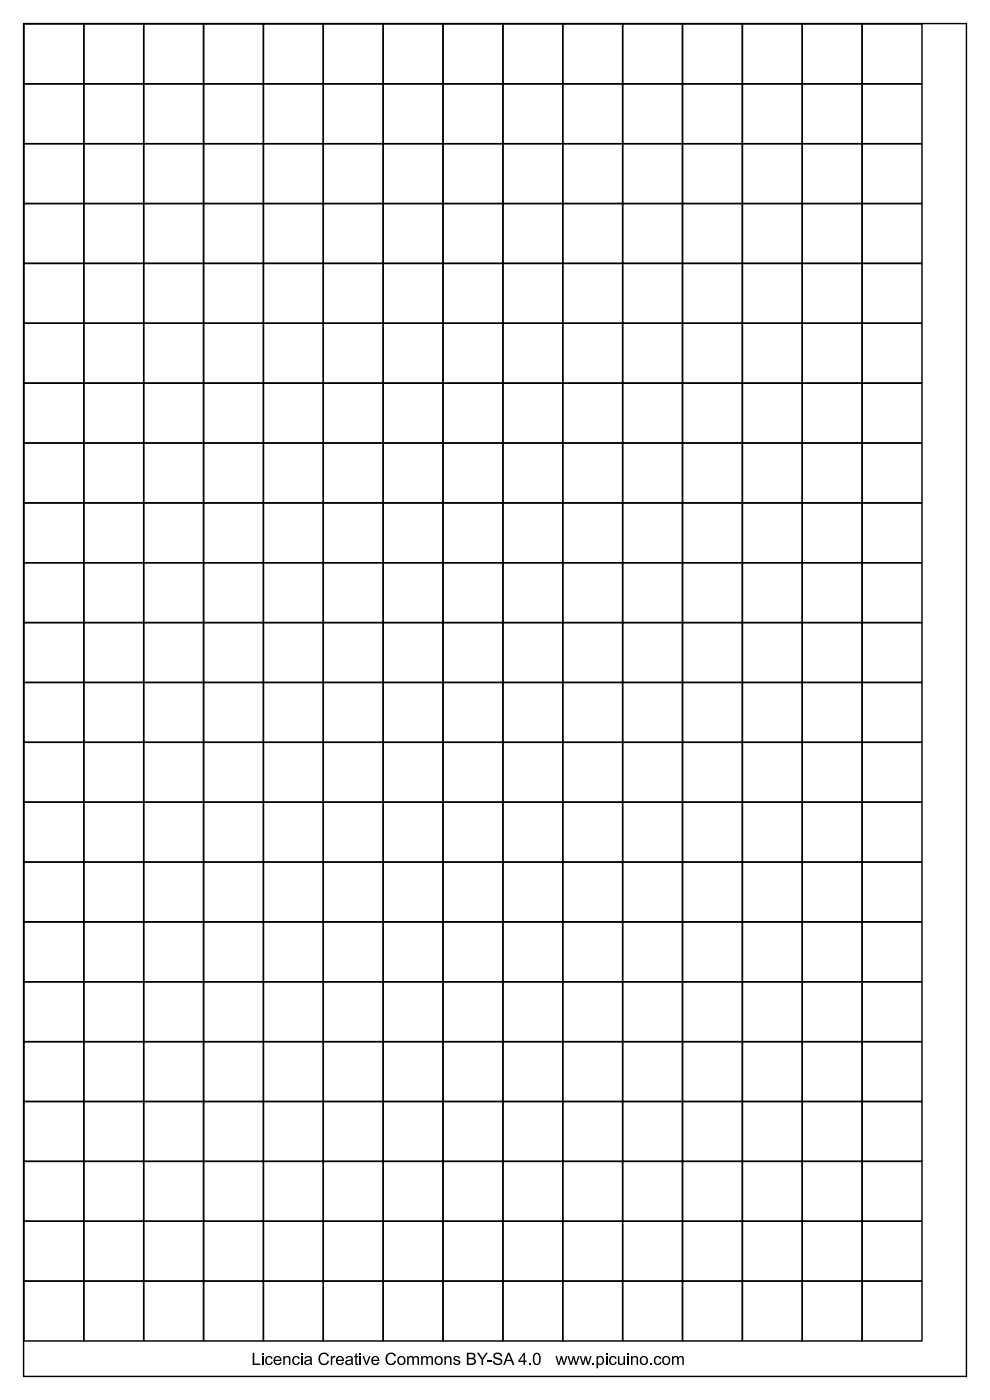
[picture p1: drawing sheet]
<svg xmlns="http://www.w3.org/2000/svg" width="210mm" height="297mm" viewBox="0 0 210 297" stroke-linecap="round" stroke-linejoin="round" font-family="sans-serif">
<defs><g id="words">
<g font-size="3.5">
<text x="53.3" y="290">Licencia Creative Commons BY-SA4.0</text>
<text x="117.8" y="290">www.picuino.com</text>
</g>
</g></defs>
<g fill="none" stroke="#000" stroke-width=".3">
<path d="M5 5h200v287h-200zM5.1 5.1h12.7v12.7h-12.7zM5.1 17.8h12.7v12.7h-12.7zM17.8 17.8h12.7v12.7h-12.7zM17.8 5.1h12.7v12.7h-12.7zM30.5 17.8h12.7v12.7h-12.7zM30.5 5.1h12.7v12.7h-12.7zM43.2 5.1h12.7v12.7h-12.7zM43.2 17.8h12.7v12.7h-12.7zM55.9 5.1h12.7v12.7h-12.7zM55.9 17.8h12.7v12.7h-12.7zM68.6 5.1h12.7v12.7h-12.7z"/>
<path d="M68.6 17.8h12.7v12.7h-12.7zM81.3 17.8h12.7v12.7h-12.7zM81.3 5.1h12.7v12.7h-12.7zM94 17.8h12.7v12.7h-12.7zM94 5.1h12.7v12.7h-12.7zM106.7 5.1h12.7v12.7h-12.7zM106.7 17.8h12.7v12.7h-12.7zM119.4 17.8h12.7v12.7h-12.7zM119.4 5.1h12.7v12.7h-12.7zM132.1 17.8h12.7v12.7h-12.7zM132.1 5.1h12.7v12.7h-12.7zM144.8 5.1h12.7v12.7h-12.7z"/>
<path d="M144.8 17.8h12.7v12.7h-12.7zM157.5 17.8h12.7v12.7h-12.7zM157.5 5.1h12.7v12.7h-12.7zM170.2 17.8h12.7v12.7h-12.7zM170.2 5.1h12.7v12.7h-12.7zM182.9 17.8h12.7v12.7h-12.7zM182.9 5.1h12.7v12.7h-12.7zM5.1 30.5h12.7v12.7h-12.7zM17.8 30.5h12.7v12.7h-12.7zM30.5 30.5h12.7v12.7h-12.7zM43.2 30.5h12.7v12.7h-12.7zM55.9 30.5h12.7v12.7h-12.7z"/>
<path d="M68.6 30.5h12.7v12.7h-12.7zM81.3 30.5h12.7v12.7h-12.7zM94 30.5h12.7v12.7h-12.7zM106.7 30.5h12.7v12.7h-12.7zM119.4 30.5h12.7v12.7h-12.7zM132.1 30.5h12.7v12.7h-12.7zM144.8 30.5h12.7v12.7h-12.7zM157.5 30.5h12.7v12.7h-12.7zM170.2 30.5h12.7v12.7h-12.7zM182.9 30.5h12.7v12.7h-12.7zM5.1 55.9h12.7v12.7h-12.7zM5.1 43.2h12.7v12.7h-12.7z"/>
<path d="M17.8 55.9h12.7v12.7h-12.7zM17.8 43.2h12.7v12.7h-12.7zM30.5 55.9h12.7v12.7h-12.7zM30.5 43.2h12.7v12.7h-12.7zM43.2 43.2h12.7v12.7h-12.7zM43.2 55.9h12.7v12.7h-12.7zM55.9 43.2h12.7v12.7h-12.7zM55.9 55.9h12.7v12.7h-12.7zM68.6 55.9h12.7v12.7h-12.7zM68.6 43.2h12.7v12.7h-12.7zM81.3 55.9h12.7v12.7h-12.7zM81.3 43.2h12.7v12.7h-12.7z"/>
<path d="M94 55.9h12.7v12.7h-12.7zM94 43.2h12.7v12.7h-12.7zM106.7 43.2h12.7v12.7h-12.7zM106.7 55.9h12.7v12.7h-12.7zM119.4 43.2h12.7v12.7h-12.7zM119.4 55.9h12.7v12.7h-12.7zM132.1 43.2h12.7v12.7h-12.7zM132.1 55.9h12.7v12.7h-12.7zM144.8 55.9h12.7v12.7h-12.7zM144.8 43.2h12.7v12.7h-12.7zM157.5 43.2h12.7v12.7h-12.7zM157.5 55.9h12.7v12.7h-12.7z"/>
<path d="M170.2 43.2h12.7v12.7h-12.7zM170.2 55.9h12.7v12.7h-12.7zM182.9 43.2h12.7v12.7h-12.7zM182.9 55.9h12.7v12.7h-12.7zM5.1 68.6h12.7v12.7h-12.7zM17.8 68.6h12.7v12.7h-12.7zM30.5 68.6h12.7v12.7h-12.7zM43.2 68.6h12.7v12.7h-12.7zM55.9 68.6h12.7v12.7h-12.7zM68.6 68.6h12.7v12.7h-12.7zM81.3 68.6h12.7v12.7h-12.7zM94 68.6h12.7v12.7h-12.7z"/>
<path d="M106.7 68.6h12.7v12.7h-12.7zM119.4 68.6h12.7v12.7h-12.7zM132.1 68.6h12.7v12.7h-12.7zM144.8 68.6h12.7v12.7h-12.7zM157.5 68.6h12.7v12.7h-12.7zM170.2 68.6h12.7v12.7h-12.7zM182.9 68.6h12.7v12.7h-12.7zM5.1 94h12.7v12.7h-12.7zM5.1 81.3h12.7v12.7h-12.7zM17.8 94h12.7v12.7h-12.7zM17.8 81.3h12.7v12.7h-12.7zM30.5 94h12.7v12.7h-12.7z"/>
<path d="M30.5 81.3h12.7v12.7h-12.7zM43.2 94h12.7v12.7h-12.7zM43.2 81.3h12.7v12.7h-12.7zM55.9 94h12.7v12.7h-12.7zM55.9 81.3h12.7v12.7h-12.7zM68.6 94h12.7v12.7h-12.7zM68.6 81.3h12.7v12.7h-12.7zM81.3 94h12.7v12.7h-12.7zM81.3 81.3h12.7v12.7h-12.7zM94 94h12.7v12.7h-12.7zM94 81.3h12.7v12.7h-12.7zM106.7 94h12.7v12.7h-12.7z"/>
<path d="M106.7 81.3h12.7v12.7h-12.7zM119.4 81.3h12.7v12.7h-12.7zM119.4 94h12.7v12.7h-12.7zM132.1 94h12.7v12.7h-12.7zM132.1 81.3h12.7v12.7h-12.7zM144.8 94h12.7v12.7h-12.7zM144.8 81.3h12.7v12.7h-12.7zM157.5 94h12.7v12.7h-12.7zM157.5 81.3h12.7v12.7h-12.7zM170.2 81.3h12.7v12.7h-12.7zM170.2 94h12.7v12.7h-12.7zM182.9 94h12.7v12.7h-12.7z"/>
<path d="M182.9 81.3h12.7v12.7h-12.7zM5.1 119.4h12.7v12.7h-12.7zM5.1 106.7h12.7v12.7h-12.7zM17.8 106.7h12.7v12.7h-12.7zM17.8 119.4h12.7v12.7h-12.7zM30.5 119.4h12.7v12.7h-12.7zM30.5 106.7h12.7v12.7h-12.7zM43.2 119.4h12.7v12.7h-12.7zM43.2 106.7h12.7v12.7h-12.7zM55.9 119.4h12.7v12.7h-12.7zM55.9 106.7h12.7v12.7h-12.7zM68.6 119.4h12.7v12.7h-12.7z"/>
<path d="M68.6 106.7h12.7v12.7h-12.7zM81.3 119.4h12.7v12.7h-12.7zM81.3 106.7h12.7v12.7h-12.7zM94 119.4h12.7v12.7h-12.7zM94 106.7h12.7v12.7h-12.7zM106.7 119.4h12.7v12.7h-12.7zM106.7 106.7h12.7v12.7h-12.7zM119.4 119.4h12.7v12.7h-12.7zM119.4 106.7h12.7v12.7h-12.7zM132.1 106.7h12.7v12.7h-12.7zM132.1 119.4h12.7v12.7h-12.7zM144.8 119.4h12.7v12.7h-12.7z"/>
<path d="M144.8 106.7h12.7v12.7h-12.7zM157.5 106.7h12.7v12.7h-12.7zM157.5 119.4h12.7v12.7h-12.7zM170.2 106.7h12.7v12.7h-12.7zM170.2 119.4h12.7v12.7h-12.7zM182.9 106.7h12.7v12.7h-12.7zM182.9 119.4h12.7v12.7h-12.7zM5.1 132.1h12.7v12.7h-12.7zM17.8 132.1h12.7v12.7h-12.7zM30.5 132.1h12.7v12.7h-12.7zM43.2 132.1h12.7v12.7h-12.7zM55.9 132.1h12.7v12.7h-12.7z"/>
<path d="M68.6 132.1h12.7v12.7h-12.7zM81.3 132.1h12.7v12.7h-12.7zM94 132.1h12.7v12.7h-12.7zM106.7 132.1h12.7v12.7h-12.7zM119.4 132.1h12.7v12.7h-12.7zM132.1 132.1h12.7v12.7h-12.7zM144.8 132.1h12.7v12.7h-12.7zM157.5 132.1h12.7v12.7h-12.7zM170.2 132.1h12.7v12.7h-12.7zM182.9 132.1h12.7v12.7h-12.7zM5.1 157.5h12.7v12.7h-12.7zM5.1 144.8h12.7v12.7h-12.7z"/>
<path d="M17.8 144.8h12.7v12.7h-12.7zM17.8 157.5h12.7v12.7h-12.7zM30.5 157.5h12.7v12.7h-12.7zM30.5 144.8h12.7v12.7h-12.7zM43.2 157.5h12.7v12.7h-12.7zM43.2 144.8h12.7v12.7h-12.7zM55.9 144.8h12.7v12.7h-12.7zM55.9 157.5h12.7v12.7h-12.7zM68.6 144.8h12.7v12.7h-12.7zM68.6 157.5h12.7v12.7h-12.7zM81.3 157.5h12.7v12.7h-12.7zM81.3 144.8h12.7v12.7h-12.7z"/>
<path d="M94 157.5h12.7v12.7h-12.7zM94 144.8h12.7v12.7h-12.7zM106.7 157.5h12.7v12.7h-12.7zM106.7 144.8h12.7v12.7h-12.7zM119.4 157.5h12.7v12.7h-12.7zM119.4 144.8h12.7v12.7h-12.7zM132.1 157.5h12.7v12.7h-12.7zM132.1 144.8h12.7v12.7h-12.7zM144.8 157.5h12.7v12.7h-12.7zM144.8 144.8h12.7v12.7h-12.7zM157.5 157.5h12.7v12.7h-12.7zM157.5 144.8h12.7v12.7h-12.7z"/>
<path d="M170.2 157.5h12.7v12.7h-12.7zM170.2 144.8h12.7v12.7h-12.7zM182.9 157.5h12.7v12.7h-12.7zM182.9 144.8h12.7v12.7h-12.7zM5.1 170.2h12.7v12.7h-12.7zM17.8 170.2h12.7v12.7h-12.7zM30.5 170.2h12.7v12.7h-12.7zM43.2 170.2h12.7v12.7h-12.7zM55.9 170.2h12.7v12.7h-12.7zM68.6 170.2h12.7v12.7h-12.7zM81.3 170.2h12.7v12.7h-12.7zM94 170.2h12.7v12.7h-12.7z"/>
<path d="M106.7 170.2h12.7v12.7h-12.7zM119.4 170.2h12.7v12.7h-12.7zM132.1 170.2h12.7v12.7h-12.7zM144.8 170.2h12.7v12.7h-12.7zM157.5 170.2h12.7v12.7h-12.7zM170.2 170.2h12.7v12.7h-12.7zM182.9 170.2h12.7v12.7h-12.7zM5.1 195.6h12.7v12.7h-12.7zM5.1 182.9h12.7v12.7h-12.7zM17.8 195.6h12.7v12.7h-12.7zM17.8 182.9h12.7v12.7h-12.7zM30.5 195.6h12.7v12.7h-12.7z"/>
<path d="M30.5 182.9h12.7v12.7h-12.7zM43.2 182.9h12.7v12.7h-12.7zM43.2 195.6h12.7v12.7h-12.7zM55.9 195.6h12.7v12.7h-12.7zM55.9 182.9h12.7v12.7h-12.7zM68.6 195.6h12.7v12.7h-12.7zM68.6 182.9h12.7v12.7h-12.7zM81.3 195.6h12.7v12.7h-12.7zM81.3 182.9h12.7v12.7h-12.7zM94 182.9h12.7v12.7h-12.7zM94 195.6h12.7v12.7h-12.7zM106.7 195.6h12.7v12.7h-12.7z"/>
<path d="M106.7 182.9h12.7v12.7h-12.7zM119.4 182.9h12.7v12.7h-12.7zM119.4 195.6h12.7v12.7h-12.7zM132.1 195.6h12.7v12.7h-12.7zM132.1 182.9h12.7v12.7h-12.7zM144.8 182.9h12.7v12.7h-12.7zM144.8 195.6h12.7v12.7h-12.7zM157.5 182.9h12.7v12.7h-12.7zM157.5 195.6h12.7v12.7h-12.7zM170.2 195.6h12.7v12.7h-12.7zM170.2 182.9h12.7v12.7h-12.7zM182.9 195.6h12.7v12.7h-12.7z"/>
<path d="M182.9 182.9h12.7v12.7h-12.7zM5.1 208.3h12.7v12.7h-12.7zM17.8 208.3h12.7v12.7h-12.7zM30.5 208.3h12.7v12.7h-12.7zM43.2 208.3h12.7v12.7h-12.7zM55.9 208.3h12.7v12.7h-12.7zM68.6 208.3h12.7v12.7h-12.7zM81.3 208.3h12.7v12.7h-12.7zM94 208.3h12.7v12.7h-12.7zM106.7 208.3h12.7v12.7h-12.7zM119.4 208.3h12.7v12.7h-12.7zM132.1 208.3h12.7v12.7h-12.7z"/>
<path d="M144.8 208.3h12.7v12.7h-12.7zM157.5 208.3h12.7v12.7h-12.7zM170.2 208.3h12.7v12.7h-12.7zM182.9 208.3h12.7v12.7h-12.7zM5.1 221h12.7v12.7h-12.7zM5.1 233.7h12.7v12.7h-12.7zM17.8 221h12.7v12.7h-12.7zM17.8 233.7h12.7v12.7h-12.7zM30.5 233.7h12.7v12.7h-12.7zM30.5 221h12.7v12.7h-12.7zM43.2 221h12.7v12.7h-12.7zM43.2 233.7h12.7v12.7h-12.7z"/>
<path d="M55.9 221h12.7v12.7h-12.7zM55.9 233.7h12.7v12.7h-12.7zM68.6 233.7h12.7v12.7h-12.7zM68.6 221h12.7v12.7h-12.7zM81.3 221h12.7v12.7h-12.7zM81.3 233.7h12.7v12.7h-12.7zM94 221h12.7v12.7h-12.7zM94 233.7h12.7v12.7h-12.7zM106.7 233.7h12.7v12.7h-12.7zM106.7 221h12.7v12.7h-12.7zM119.4 221h12.7v12.7h-12.7zM119.4 233.7h12.7v12.7h-12.7z"/>
<path d="M132.1 221h12.7v12.7h-12.7zM132.1 233.7h12.7v12.7h-12.7zM144.8 233.7h12.7v12.7h-12.7zM144.8 221h12.7v12.7h-12.7zM157.5 221h12.7v12.7h-12.7zM157.5 233.7h12.7v12.7h-12.7zM170.2 221h12.7v12.7h-12.7zM170.2 233.7h12.7v12.7h-12.7zM182.9 233.7h12.7v12.7h-12.7zM182.9 221h12.7v12.7h-12.7zM5.1 259.1h12.7v12.7h-12.7zM5.1 246.4h12.7v12.7h-12.7z"/>
<path d="M17.8 259.1h12.7v12.7h-12.7zM17.8 246.4h12.7v12.7h-12.7zM30.5 259.1h12.7v12.7h-12.7zM30.5 246.4h12.7v12.7h-12.7zM43.2 246.4h12.7v12.7h-12.7zM43.2 259.1h12.7v12.7h-12.7zM55.9 259.1h12.7v12.7h-12.7zM55.9 246.4h12.7v12.7h-12.7zM68.6 246.4h12.7v12.7h-12.7zM68.6 259.1h12.7v12.7h-12.7zM81.3 246.4h12.7v12.7h-12.7zM81.3 259.1h12.7v12.7h-12.7z"/>
<path d="M94 259.1h12.7v12.7h-12.7zM94 246.4h12.7v12.7h-12.7zM106.7 259.1h12.7v12.7h-12.7zM106.7 246.4h12.7v12.7h-12.7zM119.4 259.1h12.7v12.7h-12.7zM119.4 246.4h12.7v12.7h-12.7zM132.1 246.4h12.7v12.7h-12.7zM132.1 259.1h12.7v12.7h-12.7zM144.8 246.4h12.7v12.7h-12.7zM144.8 259.1h12.7v12.7h-12.7zM157.5 246.4h12.7v12.7h-12.7zM157.5 259.1h12.7v12.7h-12.7z"/>
<path d="M170.2 246.4h12.7v12.7h-12.7zM170.2 259.1h12.7v12.7h-12.7zM182.9 246.4h12.7v12.7h-12.7zM182.9 259.1h12.7v12.7h-12.7zM5.1 271.8h12.7v12.7h-12.7zM17.8 271.8h12.7v12.7h-12.7zM30.5 271.8h12.7v12.7h-12.7zM43.2 271.8h12.7v12.7h-12.7zM55.9 271.8h12.7v12.7h-12.7zM68.6 271.8h12.7v12.7h-12.7zM81.3 271.8h12.7v12.7h-12.7zM94 271.8h12.7v12.7h-12.7z"/>
<path d="M106.7 271.8h12.7v12.7h-12.7zM119.4 271.8h12.7v12.7h-12.7zM132.1 271.8h12.7v12.7h-12.7zM144.8 271.8h12.7v12.7h-12.7zM157.5 271.8h12.7v12.7h-12.7zM170.2 271.8h12.7v12.7h-12.7zM182.9 271.8h12.7v12.7h-12.7z"/>
</g>
<use href="#words"/>
</svg>
